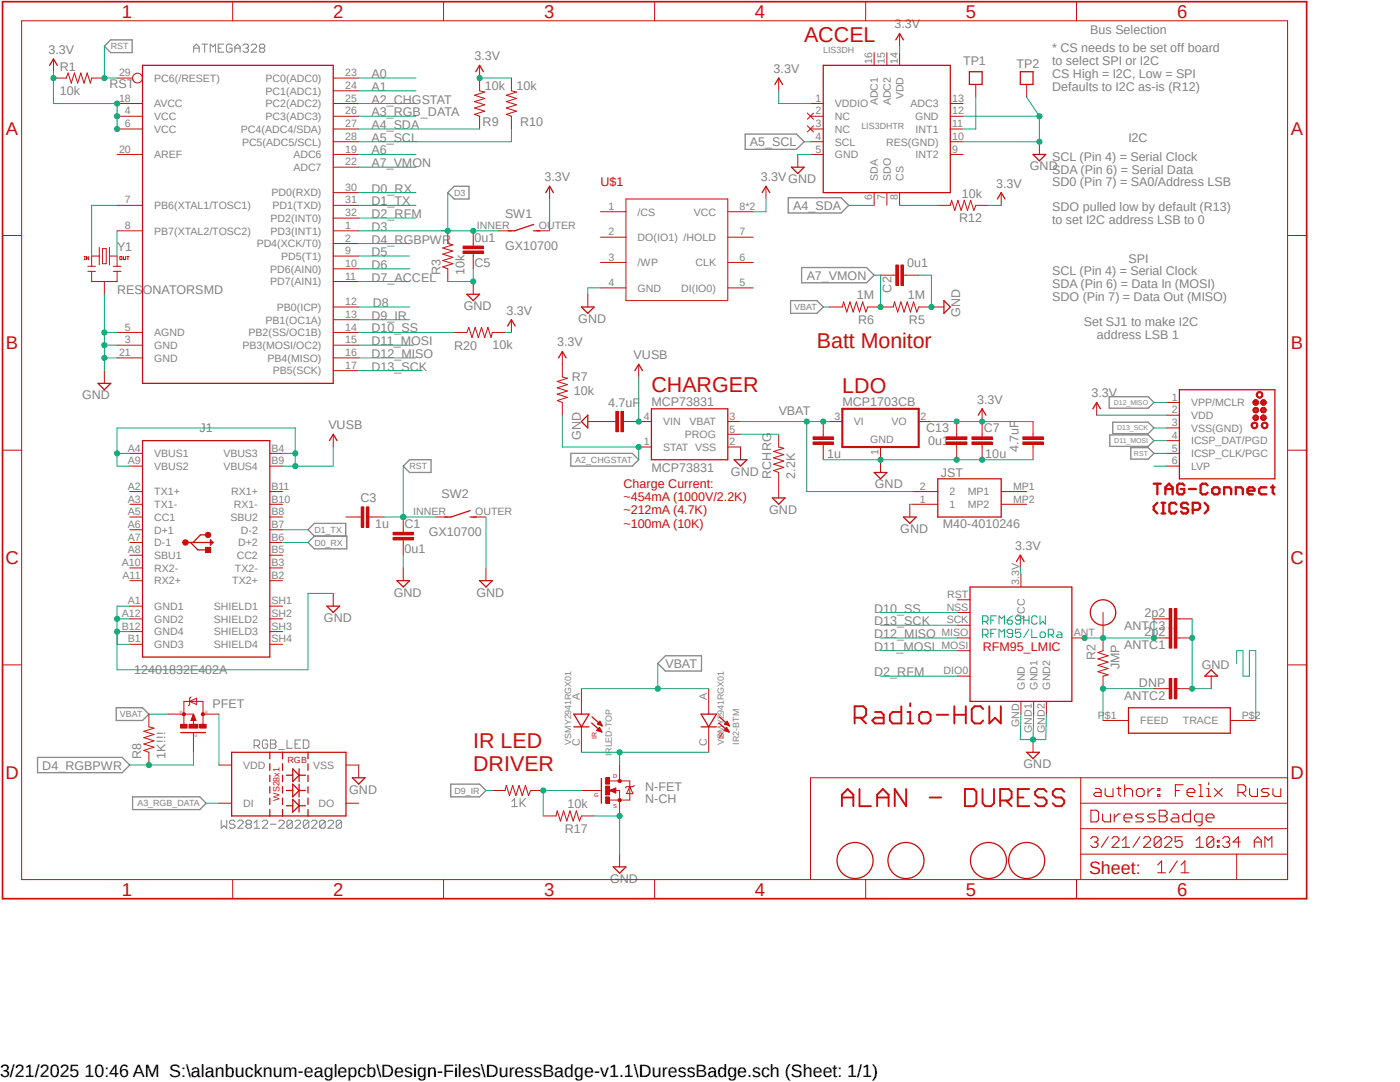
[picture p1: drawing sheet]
<svg xmlns="http://www.w3.org/2000/svg" width="279mm" height="216mm" viewBox="0 0 279 216" stroke-linecap="round" stroke-linejoin="round" font-family="sans-serif">
<defs><g id="words">
<g font-size="4.3" fill="#c90d0c">
<text x="160.5" y="8.5">ACCEL</text>
<text x="163" y="69.4">Batt Monitor</text>
<text x="130" y="78.3">CHARGER</text>
<text x="168.1" y="78.4">LDO</text>
<text x="94.4" y="149.4">IR LED</text>
<text x="94.4" y="153.9">DRIVER</text>
</g>
<g font-size="3.7" fill="#c90d0c">
<text x="24.3" y="3.6">1</text>
<text x="66.5" y="3.6">2</text>
<text x="108.6" y="3.6">3</text>
<text x="150.7" y="3.6">4</text>
<text x="192.8" y="3.6">5</text>
<text x="234.9" y="3.6">6</text>
<text x="1.2" y="26.9">A</text>
<text x="257.6" y="26.9">A</text>
<text x="1.2" y="69.7">B</text>
<text x="257.6" y="69.7">B</text>
<text x="1.1" y="112.6">C</text>
<text x="257.6" y="112.6">C</text>
<text x="1.1" y="155.4">D</text>
<text x="257.6" y="155.4">D</text>
<text x="24.3" y="178.7">1</text>
<text x="66.5" y="178.7">2</text>
<text x="108.6" y="178.7">3</text>
<text x="150.7" y="178.7">4</text>
<text x="192.8" y="178.7">5</text>
<text x="234.9" y="178.7">6</text>
</g>
<text font-size="3.6" fill="#c90d0c" x="217.3" y="174.4">Sheet:</text>
<text font-size="3.6" x="0" y="214.9">3/21/2025 10:46 AM S:\alanbucknum-eaglepcb\Design-Files\DuressBadge-v1.1\DuressBadge.sch (Sheet: 1/1)</text>
<g font-size="2.5" fill="#808080">
<text x="178.5" y="5.7">3.3V</text>
<text x="9.7" y="10.8">3.3V</text>
<text x="210" y="10.4">* CS needs to be set off board</text>
<text x="217.6" y="6.7">Bus Selection</text>
<text x="11.9" y="14.1">R1</text>
<text x="21.8" y="17.6">RST</text>
<text x="74.1" y="15.6">A0</text>
<text x="94.7" y="12">3.3V</text>
<text x="96.7" y="17.9">10k</text>
<text x="103.1" y="17.9">10k</text>
<text x="154.4" y="14.6">3.3V</text>
<text x="192.2" y="13">TP1</text>
<text x="202.9" y="13.5">TP2</text>
<text x="210" y="13">to select SPI or I2C</text>
<text x="210" y="15.6">CS High = I2C, Low = SPI</text>
<text x="11.9" y="18.9">10k</text>
<text x="74.1" y="20.7">A2_CHGSTAT</text>
<text x="74.1" y="23.2">A3_RGB_DATA</text>
<text x="74.1" y="18.1">A1</text>
<text x="210" y="18.1">Defaults to I2C as-is (R12)</text>
<text x="74.1" y="25.7">A4_SDA</text>
<text x="74.1" y="28.3">A5_SCL</text>
<text x="96.3" y="25.2">R9</text>
<text x="103.8" y="25.2">R10</text>
<text x="149.7" y="29.2">A5_SCL</text>
<text x="225.2" y="28.3">I2C</text>
<text x="74.1" y="30.8">A6</text>
<text x="74.1" y="33.4">A7_VMON</text>
<text x="205.5" y="34">GND</text>
<text x="210" y="32.1">SCL (Pin 4) = Serial Clock</text>
<text x="210" y="34.6">SDA (Pin 6) = Serial Data</text>
<text x="74.1" y="41">D1_TX</text>
<text x="74.1" y="38.4">D0_RX</text>
<text x="108.7" y="36.2">3.3V</text>
<text x="151.9" y="36.2">3.3VGND</text>
<text x="158.3" y="41.9">A4_SDA</text>
<text x="191.9" y="39.5">10k</text>
<text x="198.8" y="37.4">3.3V</text>
<text x="210" y="37.2">SD0 (Pin 7) = SA0/Address LSB</text>
<text x="74.1" y="46.1">D3</text>
<text x="74.1" y="43.5">D2_RFM</text>
<text x="100.8" y="43.5">SW1</text>
<text x="191.4" y="44.2">R12</text>
<text x="210" y="42.1">SDO pulled low by default (R13)</text>
<text x="210" y="44.8">to set I2C address LSB to 0</text>
<text x="23.4" y="50.1">Y1</text>
<text x="74.1" y="53.6">D6</text>
<text x="74.1" y="48.6">D4_RGBPWR</text>
<text x="74.1" y="51.1">D5</text>
<text x="94.7" y="48.2">0u1</text>
<text x="94.7" y="53.3">C5</text>
<text x="100.8" y="49.9">GX10700</text>
<text x="181.1" y="53.3">0u1</text>
<text x="225.2" y="52.4">SPI</text>
<text x="23.4" y="58.7">RESONATORSMD</text>
<text x="74.1" y="56.2">D7_ACCEL</text>
<text x="87.9" y="54.9" transform="rotate(-90 87.9 54.9)">R3</text>
<text x="92.7" y="54.9" transform="rotate(-90 92.7 54.9)">10k</text>
<text x="161" y="55.8">A7_VMON</text>
<text x="171" y="59.7">1M</text>
<text x="177.9" y="58.4" transform="rotate(-90 177.9 58.4)">C2</text>
<text x="181.1" y="59.7">1M</text>
<text x="210" y="54.9">SCL (Pin 4) = Serial Clock</text>
<text x="210" y="57.4">SDA (Pin 6) = Data In (MOSI)</text>
<text x="210" y="60">SDO (Pin 7) = Data Out (MISO)</text>
<text x="74.1" y="63.8">D9_IR</text>
<text x="74.4" y="61.3">D8</text>
<text x="92.5" y="61.9">GND</text>
<text x="101.1" y="62.8">3.3V</text>
<text x="115.4" y="64.4">GND</text>
<text x="171.2" y="64.6">R6</text>
<text x="181.4" y="64.6">R5</text>
<text x="191.6" y="63.2" transform="rotate(-90 191.6 63.2)">GND</text>
<text x="216.3" y="65.1">Set SJ1 to make I2C</text>
<text x="74.1" y="66.3">D10_SS</text>
<text x="74.1" y="68.9">D11_MOSI</text>
<text x="74.1" y="71.4">D12_MISO</text>
<text x="90.6" y="69.9">R20</text>
<text x="98.3" y="69.6">10k</text>
<text x="111.2" y="69.1">3.3V</text>
<text x="126.5" y="71.7">VUSB</text>
<text x="218.9" y="67.6">address LSB 1</text>
<text x="74.1" y="74">D13_SCK</text>
<text x="114.1" y="76">R7</text>
<text x="16.4" y="79.7">GND</text>
<text x="114.5" y="78.8">10k</text>
<text x="121.4" y="81.2">4.7uF</text>
<text x="130" y="81.1">MCP73831</text>
<text x="155.4" y="82.8">VBAT</text>
<text x="168.1" y="80.9">MCP1703CB</text>
<text x="195" y="80.6">3.3V</text>
<text x="217.8" y="79.3">3.3V</text>
<text x="39.8" y="86.3">J1</text>
<text x="65.5" y="85.6">VUSB</text>
<text x="115.9" y="87.8" transform="rotate(-90 115.9 87.8)">GND</text>
<text x="184.8" y="86.3">C13</text>
<text x="185.3" y="88.8">0u1</text>
<text x="196.3" y="86.3">C7</text>
<text x="130" y="94.3">MCP73831</text>
<text x="145.9" y="94.9">GND</text>
<text x="153.9" y="95.5" transform="rotate(-90 153.9 95.5)">RCHRG</text>
<text x="158.7" y="95.5" transform="rotate(-90 158.7 95.5)">2.2K</text>
<text x="165.1" y="91.4">1u</text>
<text x="187.8" y="95.2">JST</text>
<text x="196.6" y="91.4">10u</text>
<text x="203.2" y="90.2" transform="rotate(-90 203.2 90.2)">4.7uF</text>
<text x="71.9" y="100.2">C3</text>
<text x="88.1" y="99.4">SW2</text>
<text x="174.6" y="97.5">GND</text>
<text x="74.9" y="105.3">1u</text>
<text x="80.7" y="105.3">C1</text>
<text x="85.6" y="107">GX10700</text>
<text x="153.5" y="102.5">GND</text>
<text x="179.7" y="106.3">GND</text>
<text x="188.1" y="105.3">M40-4010246</text>
<text x="80.7" y="110.4">0u1</text>
<text x="202.6" y="109.8">3.3V</text>
<text x="78.6" y="119">GND</text>
<text x="95.1" y="119">GND</text>
<text x="64.6" y="124.1">GND</text>
<text x="174.5" y="122.2">D10_SS</text>
<text x="174.5" y="124.8">D13_SCK</text>
<text x="224.4" y="125.6">ANTC3</text>
<text x="228.4" y="123.1">2p2</text>
<text x="174.5" y="129.8">D11_MOSI</text>
<text x="174.5" y="127.3">D12_MISO</text>
<text x="218.7" y="131.8" transform="rotate(-90 218.7 131.8)">R2</text>
<text x="224.4" y="129.5">ANTC1</text>
<text x="228.4" y="126.9">2p2</text>
<text x="26.8" y="134.5">12401832E402A</text>
<text x="132.8" y="133.3">VBAT</text>
<text x="174.5" y="134.9">D2_RFM</text>
<text x="223.4" y="133.6" transform="rotate(-90 223.4 133.6)">JMP</text>
<text x="227.3" y="137.1">DNP</text>
<text x="239.8" y="133.5">GND</text>
<text x="42.4" y="141.2">PFET</text>
<text x="224.4" y="139.6">ANTC2</text>
<text x="8.4" y="153.5">D4_RGBPWR</text>
<text x="28.2" y="151.4" transform="rotate(-90 28.2 151.4)">R8</text>
<text x="33" y="151.4" transform="rotate(-90 33 151.4)">1K!!!</text>
<text x="204.3" y="153.3">GND</text>
<text x="69.7" y="158.4">GND</text>
<text x="113.2" y="161.3">10k</text>
<text x="128.7" y="160.3">N-CH</text>
<text x="128.7" y="157.7">N-FET</text>
<text x="112.7" y="166.1">R17</text>
<text x="121.8" y="176.2">GND</text>
</g>
<g font-size="2.5" fill="#c90d0c">
<text x="119.8" y="37.2">U$1</text>
<text x="124.4" y="97.3">Charge Current:</text>
<text x="124.4" y="100">~454mA (1000V/2.2K)</text>
<text x="124.4" y="102.7">~212mA (4.7K)</text>
<text x="124.4" y="105.3">~100mA (10K)</text>
<text x="196.1" y="129.8">RFM95_LMIC</text>
</g>
<g font-size="2.1" fill="#808080">
<text x="23.7" y="15.2">29</text>
<text x="30.8" y="16.3">PC6(/RESET)</text>
<text x="53" y="16.3">PC0(ADC0)</text>
<text x="68.9" y="17.8">24</text>
<text x="68.9" y="15.2">23</text>
<text x="174.1" y="12.7" transform="rotate(-90 174.1 12.7)">16</text>
<text x="176.6" y="12.7" transform="rotate(-90 176.6 12.7)">15</text>
<text x="179.2" y="12.7" transform="rotate(-90 179.2 12.7)">14</text>
<text x="23.7" y="20.3">18</text>
<text x="24.9" y="22.8">4</text>
<text x="30.8" y="24">VCC</text>
<text x="30.8" y="21.4">AVCC</text>
<text x="53" y="24">PC3(ADC3)</text>
<text x="53" y="21.4">PC2(ADC2)</text>
<text x="53" y="18.9">PC1(ADC1)</text>
<text x="68.9" y="22.8">26</text>
<text x="68.9" y="20.3">25</text>
<text x="162.7" y="20.3">1</text>
<text x="162.7" y="22.8">2</text>
<text x="166.6" y="21.4">VDDIO</text>
<text x="166.6" y="24">NC</text>
<text x="175.2" y="21" transform="rotate(-90 175.2 21)">ADC1</text>
<text x="177.8" y="21" transform="rotate(-90 177.8 21)">ADC2</text>
<text x="180.3" y="19.8" transform="rotate(-90 180.3 19.8)">VDD</text>
<text x="181.7" y="21.4">ADC3</text>
<text x="182.6" y="24">GND</text>
<text x="190" y="22.8">12</text>
<text x="190" y="20.3">13</text>
<text x="24.9" y="25.4">6</text>
<text x="30.8" y="26.5">VCC</text>
<text x="48.1" y="26.5">PC4(ADC4/SDA)</text>
<text x="48.3" y="29">PC5(ADC5/SCL)</text>
<text x="68.9" y="27.9">28</text>
<text x="68.9" y="25.4">27</text>
<text x="162.7" y="25.4">3</text>
<text x="162.7" y="27.9">4</text>
<text x="166.6" y="26.5">NC</text>
<text x="166.6" y="29">SCL</text>
<text x="176.9" y="29">RES(GND)</text>
<text x="182.7" y="26.5">INT1</text>
<text x="190" y="27.9">10</text>
<text x="190" y="25.4">11</text>
<text x="23.7" y="30.4">20</text>
<text x="30.8" y="31.6">AREF</text>
<text x="58.5" y="34.1">ADC7</text>
<text x="58.5" y="31.6">ADC6</text>
<text x="68.9" y="33">22</text>
<text x="68.9" y="30.4">19</text>
<text x="162.7" y="30.4">5</text>
<text x="166.6" y="31.6">GND</text>
<text x="182.7" y="31.6">INT2</text>
<text x="190" y="30.4">9</text>
<text x="24.9" y="40.6">7</text>
<text x="30.8" y="41.7">PB6(XTAL1/TOSC1)</text>
<text x="54.2" y="39.2">PD0(RXD)</text>
<text x="54.4" y="41.7">PD1(TXD)</text>
<text x="68.9" y="40.6">31</text>
<text x="68.9" y="38.1">30</text>
<text x="121.4" y="41.9">1</text>
<text x="147.6" y="41.9">8*2</text>
<text x="174.1" y="40" transform="rotate(-90 174.1 40)">6</text>
<text x="175.2" y="36.1" transform="rotate(-90 175.2 36.1)">SDA</text>
<text x="176.6" y="40" transform="rotate(-90 176.6 40)">7</text>
<text x="177.8" y="36.1" transform="rotate(-90 177.8 36.1)">SDO</text>
<text x="179.2" y="40" transform="rotate(-90 179.2 40)">8</text>
<text x="180.3" y="36.1" transform="rotate(-90 180.3 36.1)">CS</text>
<text x="24.9" y="45.7">8</text>
<text x="30.8" y="46.8">PB7(XTAL2/TOSC2)</text>
<text x="54" y="46.8">PD3(INT1)</text>
<text x="54" y="44.3">PD2(INT0)</text>
<text x="68.9" y="45.7">1</text>
<text x="68.9" y="43.1">32</text>
<text x="95.2" y="45.7">INNER</text>
<text x="107.5" y="45.7">OUTER</text>
<text x="121.4" y="46.9">2</text>
<text x="127.3" y="43">/CS</text>
<text x="138.5" y="43">VCC</text>
<text x="147.6" y="46.9">7</text>
<text x="51.2" y="49.4">PD4(XCK/T0)</text>
<text x="56.1" y="51.9">PD5(T1)</text>
<text x="68.9" y="53.3">10</text>
<text x="68.9" y="50.8">9</text>
<text x="68.9" y="48.2">2</text>
<text x="121.4" y="52">3</text>
<text x="127.3" y="48.1">DO(IO1) /HOLD</text>
<text x="127.3" y="53.1">/WP</text>
<text x="138.8" y="53.2">CLK</text>
<text x="147.6" y="52">6</text>
<text x="53.9" y="56.9">PD7(AIN1)</text>
<text x="53.9" y="54.4">PD6(AIN0)</text>
<text x="68.9" y="55.8">11</text>
<text x="121.4" y="57.1">4</text>
<text x="127.3" y="58.2">GND</text>
<text x="135.9" y="58.2">DI(IO0)</text>
<text x="147.6" y="57.1">5</text>
<text x="24.9" y="66">5</text>
<text x="53" y="64.6">PB1(OC1A)</text>
<text x="55.2" y="62">PB0(ICP)</text>
<text x="68.9" y="66">14</text>
<text x="68.9" y="63.5">13</text>
<text x="68.9" y="60.9">12</text>
<text x="23.7" y="71.1">21</text>
<text x="24.9" y="68.5">3</text>
<text x="30.8" y="69.6">GND</text>
<text x="30.8" y="67.1">AGND</text>
<text x="48.4" y="69.6">PB3(MOSI/OC2)</text>
<text x="49.6" y="67.1">PB2(SS/OC1B)</text>
<text x="68.9" y="71.1">16</text>
<text x="68.9" y="68.5">15</text>
<text x="30.8" y="72.2">GND</text>
<text x="53.4" y="72.2">PB4(MISO)</text>
<text x="54.4" y="74.7">PB5(SCK)</text>
<text x="68.9" y="73.6">17</text>
<text x="128.5" y="83.8">4</text>
<text x="145.6" y="83.8">3</text>
<text x="166.5" y="83.8">3</text>
<text x="183.7" y="83.8">2</text>
<text x="233.8" y="80">1</text>
<text x="233.8" y="82.5">2</text>
<text x="237.7" y="81.1">VPP/MCLR</text>
<text x="237.7" y="83.6">VDD</text>
<text x="128.5" y="88.9">1</text>
<text x="132.3" y="84.9">VIN</text>
<text x="132.3" y="90">STAT VSS</text>
<text x="136.7" y="87.4">PROG</text>
<text x="137.6" y="84.9">VBAT</text>
<text x="145.6" y="86.3">5</text>
<text x="145.6" y="88.9">2</text>
<text x="170.4" y="84.9">VI</text>
<text x="173.7" y="88.4">GND</text>
<text x="177.9" y="84.9">VO</text>
<text x="233.8" y="85">3</text>
<text x="233.8" y="87.6">4</text>
<text x="237.7" y="86.1">VSS(GND)</text>
<text x="237.7" y="88.7">ICSP_DAT/PGD</text>
<text x="25.5" y="90.1">A4</text>
<text x="25.5" y="92.7">A9</text>
<text x="30.8" y="91.2">VBUS1</text>
<text x="30.8" y="93.8">VBUS2</text>
<text x="44.6" y="91.2">VBUS3</text>
<text x="44.6" y="93.8">VBUS4</text>
<text x="54.2" y="90.1">B4</text>
<text x="54.2" y="92.7">B9</text>
<text x="175.3" y="90.7" transform="rotate(-90 175.3 90.7)">1</text>
<text x="233.8" y="90.1">5</text>
<text x="233.8" y="92.7">6</text>
<text x="237.7" y="91.2">ICSP_CLK/PGC</text>
<text x="237.7" y="93.8">LVP</text>
<text x="25.5" y="100.3">A3</text>
<text x="25.5" y="97.7">A2</text>
<text x="30.8" y="101.4">TX1-</text>
<text x="30.8" y="98.8">TX1+</text>
<text x="46.1" y="98.8">RX1+</text>
<text x="46.7" y="101.4">RX1-</text>
<text x="54.2" y="100.3">B10</text>
<text x="54.2" y="97.7">B11</text>
<text x="183.6" y="100.3">1</text>
<text x="183.6" y="97.7">2</text>
<text x="189.5" y="101.4">1</text>
<text x="189.5" y="98.8">2</text>
<text x="193.2" y="98.8">MP1</text>
<text x="193.2" y="101.4">MP2</text>
<text x="202.2" y="97.7">MP1</text>
<text x="202.2" y="100.3">MP2</text>
<text x="25.5" y="105.3">A6</text>
<text x="25.5" y="102.8">A5</text>
<text x="25.5" y="107.9">A7</text>
<text x="30.8" y="106.5">D+1</text>
<text x="30.8" y="103.9">CC1</text>
<text x="46" y="103.9">SBU2</text>
<text x="48" y="106.5">D-2</text>
<text x="54.2" y="107.9">B6</text>
<text x="54.2" y="102.8">B8</text>
<text x="54.2" y="105.3">B7</text>
<text x="82.5" y="102.8">INNER</text>
<text x="94.8" y="102.8">OUTER</text>
<text x="24.3" y="112.9">A10</text>
<text x="25.5" y="110.4">A8</text>
<text x="30.8" y="111.5">SBU1</text>
<text x="30.8" y="109">D-1</text>
<text x="47.2" y="111.5">CC2</text>
<text x="47.5" y="109">D+2</text>
<text x="54.2" y="112.9">B3</text>
<text x="54.2" y="110.4">B5</text>
<text x="24.5" y="115.5">A11</text>
<text x="30.8" y="114.1">RX2-</text>
<text x="30.8" y="116.6">RX2+</text>
<text x="46.4" y="116.6">TX2+</text>
<text x="46.9" y="114.1">TX2-</text>
<text x="54.2" y="115.5">B2</text>
<text x="189" y="119.3">RST</text>
<text x="203.4" y="116.8" transform="rotate(-90 203.4 116.8)">3.3V</text>
<text x="24.3" y="125.6">B12</text>
<text x="24.3" y="123.1">A12</text>
<text x="25.5" y="120.6">A1</text>
<text x="30.8" y="124.2">GND2</text>
<text x="30.8" y="121.7">GND1</text>
<text x="42.7" y="121.7">SHIELD1</text>
<text x="42.7" y="124.2">SHIELD2</text>
<text x="54.2" y="120.6">SH1</text>
<text x="54.2" y="123.1">SH2</text>
<text x="54.2" y="125.6">SH3</text>
<text x="188.9" y="121.8">NSS</text>
<text x="188.9" y="124.4">SCK</text>
<text x="204.5" y="123.9" transform="rotate(-90 204.5 123.9)">VCC</text>
<text x="25.5" y="128.2">B1</text>
<text x="30.8" y="126.8">GND4</text>
<text x="30.8" y="129.3">GND3</text>
<text x="42.7" y="126.8">SHIELD3</text>
<text x="42.7" y="129.3">SHIELD4</text>
<text x="54.2" y="128.2">SH4</text>
<text x="187.9" y="126.9">MISO</text>
<text x="187.9" y="129.5">MOSI</text>
<text x="214.3" y="126.9">ANT</text>
<text x="188.3" y="134.5">DIO0</text>
<text x="204.5" y="137.6" transform="rotate(-90 204.5 137.6)">GND</text>
<text x="207.1" y="137.6" transform="rotate(-90 207.1 137.6)">GND1</text>
<text x="209.6" y="137.6" transform="rotate(-90 209.6 137.6)">GND2</text>
<text x="115.7" y="139.6" transform="rotate(-90 115.7 139.6)">A</text>
<text x="141.1" y="139.6" transform="rotate(-90 141.1 139.6)">A</text>
<text x="219.1" y="143.4">P$1</text>
<text x="247.9" y="143.4">P$2</text>
<text x="115.7" y="148.9" transform="rotate(-90 115.7 148.9)">C</text>
<text x="141.1" y="148.9" transform="rotate(-90 141.1 148.9)">C</text>
<text x="203.4" y="145" transform="rotate(-90 203.4 145)">GND</text>
<text x="206" y="146.2" transform="rotate(-90 206 146.2)">GND1</text>
<text x="208.5" y="146.2" transform="rotate(-90 208.5 146.2)">GND2</text>
<text x="227.5" y="144.5">FEED</text>
<text x="236.1" y="144.5">TRACE</text>
<text x="48.6" y="153.4">VDD</text>
<text x="62.5" y="153.4">VSS</text>
<text x="48.6" y="161">DI</text>
<text x="63.5" y="161">DO</text>
</g>
<g font-size="1.8" fill="#808080">
<text x="22.1" y="9.9">RST</text>
<text x="164.3" y="10.5">LIS3DH</text>
<text x="171.9" y="25.7">LIS3DHTR</text>
<text x="90.6" y="39.1">D3</text>
<text x="158.5" y="61.9">VBAT</text>
<text x="81.7" y="93.6">RST</text>
<text x="114.8" y="92.4">A2_CHGSTAT</text>
<text x="62.7" y="106.3">D1_TX</text>
<text x="62.7" y="108.9">D0_RX</text>
<text x="23.9" y="143.1">VBAT</text>
<text x="114" y="148.6" transform="rotate(-90 114 148.6)">VSMY2941RGX01</text>
<text x="144.5" y="148.6" transform="rotate(-90 144.5 148.6)">VSMY2941RGX01</text>
<text x="147.5" y="148.6" transform="rotate(-90 147.5 148.6)">IR2-BTM</text>
<text x="122.1" y="150.9" transform="rotate(-90 122.1 150.9)">IRLED-TOP</text>
<text x="27.4" y="160.9">A3_RGB_DATA</text>
<text x="90.7" y="158.4">D9_IR</text>
</g>
<g font-size="1.8" fill="#c90d0c">
<text x="57.4" y="152.2">RGB</text>
<text x="55.8" y="159.9" transform="rotate(-90 55.8 159.9)">WS28x1</text>
</g>
<g font-size="1.4" fill="#808080">
<text x="222.3" y="80.8">D12_MISO</text>
<text x="222.4" y="88.4">D11_MOSI</text>
<text x="223" y="85.9">D13_SCK</text>
<text x="226.3" y="91">RST</text>
</g>
<g font-size="1.4" fill="#c90d0c">
<text x="119.1" y="147.4" transform="rotate(-90 119.1 147.4)">IR</text>
<text x="144.5" y="147.4" transform="rotate(-90 144.5 147.4)">IR</text>
</g>
<g font-size="1.1" fill="#c90d0c">
<text x="122.4" y="155.2">D</text>
<text x="118.6" y="159">G</text>
<text x="122.4" y="161.3">S</text>
</g>
<g font-size=".7" fill="#c90d0c">
<text x="36.3" y="142.2" transform="rotate(-90 36.3 142.2)">S</text>
<text x="41.4" y="142.2" transform="rotate(-90 41.4 142.2)">D</text>
<text x="39.4" y="147.1" transform="rotate(-90 39.4 147.1)">G</text>
</g>
</g></defs>
<path d="M0 0l261.2 179.9M261.2 0l-261.2 179.9" fill="none" stroke="#fff" stroke-width=".2"/>
<g fill="none" stroke="#808080" stroke-width=".2">
<path d="M38.7 10.4v-1l.5-.6 .6 .6v1M38.7 9.6h1.1M40.3 8.8h1.1M40.9 8.8v1.6M42 10.4v-1.6l.5 .6 .5-.6v1.6M43.6 9.6h.5M44.7 8.8h-1.1v1.6h1.1M46.3 9.1l-.3-.3h-.5l-.3 .3v1.1l.3 .2h.5l.3-.2v-.6h-.5M46.9 9.6h1M46.9 10.4v-1l.5-.6 .5 .6v1M48.5 9.1l.3-.3h.5l.3 .3v.3l-.3 .2M49 9.6h.3"/>
<path d="M49.3 9.6l.3 .3v.3l-.3 .2h-.5l-.3-.2M50.1 9.1l.3-.3h.5l.3 .3v.3l-1.1 1h1.1M52 9.6h.6M52 9.6l-.2-.2v-.3l.2-.3h.6l.2 .3v.3l-.2 .2M52 9.6l-.2 .3v.3l.2 .2h.6l.2-.2v-.3l-.2-.3M50.7 148.8h.8l.3-.3v-.5l-.3-.3h-.8v1.6M51.3 148.8l.5 .5M53.4 148l-.2-.3h-.6l-.2 .3v1l.2 .3h.6l.2-.3v-.5h-.5M54 147.7h.8l.3 .3v.2l-.3 .3 .3 .3v.2l-.3 .3h-.8zM54 148.5h.8M55.6 149.6h1.1M57.3 147.7v1.6h1"/>
<path d="M58.9 148.5h.5M60 147.7h-1.1v1.6h1.1M60.5 147.7h.8l.3 .3v1l-.3 .3h-.8zM102.2 159.9l.5-.6v1.7M103.8 159.3v1.7M104.9 159.3l-1.1 1.1M44.2 163.7v1.6l.5-.5 .6 .5v-1.6M46.9 163.9l-.3-.2h-.5l-.3 .2v.3l.3 .3h.5l.3 .3v.2l-.3 .3h-.5l-.3-.3M47.5 163.9l.2-.2h.6l.2 .2v.3l-1 1.1h1M49.4 164.5l-.3-.3v-.3l.3-.2h.5l.3 .2v.3l-.3 .3M49.4 164.5h.5M49.4 164.5l-.3 .3v.2l.3 .3h.5l.3-.3v-.2l-.3-.3"/>
<path d="M50.7 165.3h1.1M50.7 164.2l.6-.5v1.6M52.4 163.9l.2-.2h.6l.2 .2v.3l-1 1.1h1M54 164.5h1.1M55.6 163.9l.3-.2h.5l.3 .2v.3l-1.1 1.1h1.1M58.3 163.9l-.2-.2h-.6l-.2 .2v1.1M58.3 163.9v1.1l-.2 .3h-.6l-.2-.3M58.3 163.9l-1 1.1M58.9 163.9l.3-.2h.5l.3 .2v.3l-1.1 1.1h1.1M61.6 163.9l-.3-.2h-.5l-.3 .2v1.1M61.6 163.9v1.1l-.3 .3h-.5l-.3-.3M61.6 163.9l-1.1 1.1"/>
<path d="M62.2 163.9l.2-.2h.6l.2 .2v.3l-1 1.1h1M64.9 163.9l-.3-.2h-.5l-.3 .2v1.1M64.9 163.9v1.1l-.3 .3h-.5l-.3-.3M64.9 163.9l-1.1 1.1M65.4 163.9l.3-.2h.6l.2 .2v.3l-1.1 1.1h1.1M68.2 163.9l-.3-.2h-.5l-.3 .2v1.1M68.2 163.9v1.1l-.3 .3h-.5l-.3-.3M68.2 163.9l-1.1 1.1M102.2 161h1.1M104.1 160.1l.8 .9"/>
</g>
<g fill="none" stroke="#808080" stroke-width=".25">
<path d="M22.1 8h4.3v2.5h-4.3l-1.3-1.3zM90.6 37.2h3v2.5h-3l-1.2-1.3zM148.7 26.8h10.3l1.5 1.5-1.5 1.5h-10.3zM157.3 39.5h10.6l1.5 1.5-1.5 1.5h-10.6zM157.8 60h5.2l1.3 1.3-1.3 1.2h-5.2zM160 53.4h12.9l1.6 1.5-1.6 1.5h-12.9zM221.4 79.2h7.8l1.1 1.1-1.1 1.1h-7.8zM80.5 93l1.2-1.3h4.3v2.6h-4.3zM113.9 90.5h12.3l1.3 1.2-1.3 1.3h-12.3zM221.5 86.8h7.7l1.1 1.1-1.1 1.2h-7.7zM222.1 84.2h7.1l1.1 1.2-1.1 1.1h-7.1zM225.7 89.3h3.5l1.1 1.2-1.1 1.1h-3.5z"/>
<path d="M62.7 107l-1.2-1.3 1.2-1.3h6.3v2.6M62.7 107h6.5v2.5h-6.5l-1.2-1.3zM131.3 132.4l1.5-1.5h7.2v3h-7.2zM7.5 151.1h16.9l1.5 1.6-1.5 1.5h-16.9zM23.2 141.2h5.2l1.3 1.3-1.3 1.3h-5.2zM26.5 159h13.4l1.2 1.3-1.2 1.2h-13.4zM90 156.5h5.7l1.3 1.2-1.3 1.3h-5.7z"/>
</g>
<g fill="none" stroke="#c90d0c" stroke-width=".38">
<path d="M168 159.1h2.3M170.6 143.2h1.7l.5-.6v-1.1l-.5-.6h-1.7v3.5M171.5 157.4v3.5h2.3M171.7 143.2l1.1 1.2M174.6 142.1h1.2l.6 .5v1.8h-1.8l-.5-.6 .5-.6h1.8M175 159.1h2.3M179.9 140.9v3.5h-1.8l-.5-.6v-1.2l.5-.5h1.8M180.8 157.4v3.5l-2.2-3.5v3.5M181.1 142.1h.6v2.3M181.1 144.4h1.1M181.7 140.3v.6M184 142.1h1.1l.6 .5v1.2l-.6 .6h-1.1l-.6-.6v-1.2z"/>
<path d="M185.5 159.1h2.3M186.9 142.6h2.3M190.5 142.6h2.2M190.5 140.9v3.5M192.6 157.4h1.7l.6 .6v2.3l-.6 .6h-1.7zM192.7 140.9v3.5M196.1 157.4v2.9l.5 .6h1.2l.6-.6v-2.9M196.2 141.5l-.5-.6h-1.2l-.6 .6v2.3l.6 .6h1.2l.5-.6M197.4 140.9v3.5l1.2-1.2 1.1 1.2v-3.5M199.6 159.7h1.7l.6-.6v-1.1l-.6-.6h-1.7v3.5M200.7 159.7l1.2 1.2M203.1 159.1h1.2"/>
<path d="M205.4 157.4h-2.3v3.5h2.3M208.9 158l-.6-.6h-1.1l-.6 .6v.6l.6 .5h1.1l.6 .6v.6l-.6 .6h-1.1l-.6-.6M212.4 158l-.6-.6h-1.1l-.6 .6v.6l.6 .5h1.1l.6 .6v.6l-.6 .6h-1.1l-.6-.6M168 160.9v-2.3l1.2-1.2 1.1 1.2v2.3M175 160.9v-2.3l1.2-1.2 1.1 1.2v2.3"/>
</g>
<g fill="none" stroke="#c90d0c" stroke-width=".21">
<path d="M218.6 157.4h.8l.4 .3v1.2h-1.2l-.4-.4 .4-.4h1.2M220.6 157.4v1.1l.3 .4h1.2v-1.5M222.9 157.4h.8M223.3 157v1.5l.4 .4M224.5 157.7l.3-.3h.8l.4 .3v1.2M224.5 156.6v2.3M227.2 157.4h.8l.3 .3v.8l-.3 .4h-.8l-.4-.4v-.8zM229.1 157.4v1.5M230.3 157.4h-.4l-.8 .7M231.1 157.4h.4v.3h-.4zM231.1 158.5h.4v.4h-.4zM234.6 157.7h.8"/>
<path d="M236.1 156.6h-1.5v2.3M236.9 158.1h1.6v-.4l-.4-.3h-.8l-.4 .3v.8l.4 .4h.8M239.3 158.9h.7M239.3 156.6h.3v2.3M240.8 157.4h.4v1.5M240.8 158.9h.8M241.2 156.2v.4M242.4 157.4l1.5 1.5M243.9 157.4l-1.5 1.5M247.1 158.1h1.1l.4-.4v-.7l-.4-.4h-1.1v2.3M247.8 158.1l.8 .8M249.4 157.4v1.1l.4 .4h1.2v-1.5"/>
<path d="M253.3 157.4h-1.2l-.4 .3 .4 .4h.8l.4 .4-.4 .4h-1.2M254 157.4v1.1l.5 .4h1.1v-1.5M217.7 167.3l.4-.3h.6l.4 .3v.4l-.4 .3M217.7 161.7h1.2l.3 .4v1.5l-.3 .4h-1.2zM218.4 168h.3M218.7 168l.4 .4v.3l-.4 .4h-.6l-.4-.4M220 162.4v1.2l.4 .4h1.2v-1.6M221.2 167l-1.4 2.1M221.9 167.3l.3-.3h.8l.3 .3v.4l-1.4 1.4h1.4M222.4 162.4v1.6M223.6 162.4h-.4l-.8 .8M224 169.1h1.4"/>
<path d="M224 167.7l.7-.7v2.1M224.3 163.2h1.6v-.4l-.4-.4h-.8l-.4 .4v.8l.4 .4h.8M227.5 167l-1.4 2.1M228.2 162.4h-1.1l-.4 .4 .4 .4h.7l.4 .4-.4 .4h-1.1M228.2 167.3l.4-.3h.7l.3 .3v.4l-1.4 1.4h1.4M230.5 162.4h-1.1l-.4 .4 .4 .4h.8l.3 .4-.3 .4h-1.2M231.1 172.6l.7-.8v2.4M231.1 174.2h1.5M231.4 161.7h1.1l.4 .4v.3l-.4 .4 .4 .4v.4l-.4 .4h-1.1zM231.4 162.8h1.1M231.7 167.3l-.3-.3h-.7l-.4 .3v1.4M231.7 167.3v1.4l-.3 .4h-.7l-.4-.4"/>
<path d="M231.7 167.3l-1.4 1.4M232.4 167.3l.4-.3h.7l.3 .3v.4l-1.4 1.4h1.4M234.1 162.4h.8l.3 .4v1.2h-1.1l-.4-.4 .4-.4h1.1M234.9 171.8l-1.5 2.4M235.7 174.2h1.6M235.7 172.6l.8-.8v2.4M235.9 167h-1.4v1l.7-.3h.4l.3 .3v.7l-.3 .4h-.7l-.4-.4M237.6 161.7v2.3h-1.2l-.4-.4v-.8l.4-.4h1.2M238.7 169.1h1.5M238.7 167.7l.7-.7v2.1M239.9 164h-1.1l-.4-.4v-.8l.4-.4h1.1v2l-.4 .4h-.4M240.7 163.2h1.6v-.4l-.4-.4h-.8l-.4 .4v.8l.4 .4h.8"/>
<path d="M242.2 167.3l-.3-.3h-.7l-.4 .3v1.4M242.2 167.3v1.4l-.3 .4h-.7l-.4-.4M242.2 167.3l-1.4 1.4M243 167.7h.3v.3h-.3zM243 168.7h.3v.4h-.3zM244 167.3l.3-.3h.8l.3 .3v.4l-.3 .3M244.7 168h.4M245.1 168l.3 .4v.3l-.3 .4h-.8l-.3-.4M247.5 168h-1.4l1-1v2.1M250.3 168h1.4M250.3 169.1v-1.4l.7-.7 .7 .7v1.4M252.4 169.1v-2.1l.7 .7 .7-.7v2.1"/>
</g>
<g fill="none" stroke="#c90d0c" stroke-width=".47">
<path d="M230.3 96.5h1.3M231 96.5v2.1M232.6 98.6v-1.4l.7-.7 .7 .7v1.4M232.6 97.6h1.4M236.3 96.9l-.3-.4h-.7l-.4 .4v1.4l.4 .3h.7l.3-.3v-.7h-.7M237.3 97.6h1.4M241 96.9l-.3-.4h-.8l-.3 .4v1.4l.3 .3h.8l.3-.3M241.9 97.6l.4-.4h.7l.4 .4v.7l-.4 .3h-.7l-.4-.3zM244.3 98.6v-1.4h1.1l.3 .4v1M246.6 98.6v-1.4h1.1l.3 .4v1M249 97.9h1.4v-.3l-.4-.4h-.7l-.3 .4v.7l.3 .3h.7M252.7 97.2h-1l-.4 .4v.7l.4 .3h1"/>
<path d="M253.7 97.2h.6M254 96.9v1.4l.3 .3M231 100.3l-.7 .7v.7l.7 .7M231.8 102.4h.7M231.8 100.3h.7M232.2 100.3v2.1M234.8 100.7l-.4-.4h-.7l-.3 .4v1.4l.3 .3h.7l.4-.3M237.1 100.7l-.3-.4h-.7l-.4 .4v.3l.4 .4h.7l.3 .3v.4l-.3 .3h-.7l-.4-.3M238 101.7h1.1l.4-.3v-.7l-.4-.4h-1.1v2.1M240.4 100.3l.7 .7v.7l-.7 .7"/>
</g>
<g fill="none" stroke="#c90d0c" stroke-width=".2">
<path d="M4.3 4.1h252.7v171.4h-252.7zM10.7 11.8v2.5M10.7 15.6h2.5l.4-1 .6 2 .7-2 .6 2 .6-2 .7 2 .6-2 .6 2 .3-1h2.5M23.4 15.6h3.1M46.4 .3v3.8M66.5 18.1h5.1M66.5 15.6h5.1M88.5 .3v3.8M130.6 .3v3.8M155.4 15.6v2.5M172.8 .3v3.8M174.5 10.5v2.5"/>
<path d="M177 10.5v2.5M179.5 6.7v2.5M179.5 10.5v2.5M214.8 .3v3.8M23.4 23.2h5M23.4 25.7h5M23.4 30.8h5M23.4 20.7h5M66.5 23.2h5.1M66.5 25.7h5.1M66.5 30.8h5.1M66.5 20.7h5.1"/>
<path d="M66.5 38.4h5.1M66.5 33.4h5.1M66.5 28.3h5.1M159.2 30.8v2.6M161.1 22.6l1.2 1.2M161.1 25.1l1.2 1.2M161.8 23.2h2.5M161.8 25.7h2.5M161.8 30.8h2.5M161.8 20.7h2.5M161.8 28.3h2.5M162.3 22.6l-1.2 1.2"/>
<path d="M162.3 25.1l-1.2 1.2M174.5 38.4v2.6M177 38.4v2.6M179.5 38.4v2.6M189.7 23.2h2.5M189.7 25.7h2.5M189.7 30.8h2.5M189.7 20.7h2.5M189.7 28.3h2.5M199.8 38.4v2.6M207.4 28.3v2.5M.5 47h3.8"/>
<path d="M16.8 51.8h.2M16.8 51.2h.2M16.9 51.2v.6M17.5 53.1h1.5M17.5 54.1h1.5M17.7 51.2v.6l-.4-.6v.6M18.3 54.1v2.1h5.1v-2.1M19.8 51.1h-1.5v2M19.8 49.4v3.5M20.4 49.6h.8v3h-.8zM20.8 56.2v2.5M21.8 51.1h1.6v2"/>
<path d="M21.8 49.4v3.5M22.6 53.1h1.5M22.6 54.1h1.5M23.4 46.1h5M23.4 41h5M23.9 51.3h.4v.5l-.4-.1zM24.6 51.2l.1 .6 .4-.1v-.5M25.3 51.2h.4M25.5 51.2v.6M66.5 46.1h5.1M66.5 41h5.1M66.5 56.2h5.1"/>
<path d="M66.5 53.6h5.1M66.5 51.1h5.1M66.5 48.6h5.1M66.5 43.5h5.1M178.3 54.9h.5M180.3 54.9h.5M187.2 41h2.5l.2-1 .6 2 .7-2 .6 2 .6-2 .7 2 .6-2 .7 2 .3-1h2.6M257 47h3.8M20.8 74v2.5M23.4 68.9h5M23.4 71.4h5M23.4 66.3h5"/>
<path d="M66.5 74h5.1M66.5 68.9h5.1M66.5 71.4h5.1M66.5 66.3h5.1M66.5 63.8h5.1M66.5 61.3h5.1M165.6 61.3h2.5l.3-1.1 .6 2.1 .6-2.1 .7 2.1 .6-2.1 .6 2.1 .7-2.1 .6 2.1 .4-1h5.1l.2-1.1 .7 2.1 .6-2.1 .6 2.1 .7-2.1 .6 2.1 .6-2.1 .7 2.1 .3-1h5.1M.5 89.8h3.8M218.9 80.3v2.5M257 89.8h3.8M.5 132.7h3.8M257 132.7h3.8"/>
<path d="M215.7 155.2v20.3M257 155.2h-95.2v20.3M46.4 175.5v3.8M88.5 175.5v3.8M130.6 175.5v3.8M172.8 175.5v3.8M214.8 175.5v3.8M215.7 170.4h41.3M215.7 165.4h41.3M215.7 160.3h41.3M246.8 170.4v5.1"/>
<circle cx="27.4" cy="15.6" r=".98"/>
</g>
<path d="M.5 .3h260.3v179h-260.3z" fill="none" stroke="#c90d0c" stroke-width=".34"/>
<path d="M9.9 13l.8-1.2 .7 1.2M28.4 13h38.1v63.5h-38.1zM154.6 16.8l.8-1.2 .8 1.2M164.3 13h25.4v25.4h-25.4zM178.8 8l.7-1.3 .8 1.3M157.9 33.4h2.6l-1.3 1.2zM199.1 39.7l.7-1.3 .8 1.3M206.2 30.8h2.5l-1.3 1.3zM188.4 60l1.3 1.3-1.3 1.2zM19.6 76.5h2.5l-1.3 1.3zM218.1 81.6l.8-1.3 .7 1.3" fill="none" stroke="#c90d0c" stroke-width=".25"/>
<path d="M179.8 52.9h.5v4h-.5z" fill-rule="evenodd" fill="#c90d0c"/>
<path d="M179.8 52.9h.5v4h-.5z" fill="none" stroke="#c90d0c" stroke-width=".2"/>
<path d="M178.8 52.9h.5v4h-.5z" fill-rule="evenodd" fill="#c90d0c"/>
<path d="M175.7 54.9h2.6M178.8 52.9h.5v4h-.5zM180.8 54.9h2.5M165.6 84.1h2.5M175.7 89.2v2.5M183.3 84.1h2.6M190.9 86.7v.5M190.9 88.7v.5" fill="none" stroke="#c90d0c" stroke-width=".2"/>
<path d="M168.1 81.6h15.2v7.6h-15.2z" fill="none" stroke="#c90d0c" stroke-width=".42"/>
<path d="M188.9 88.2h4.1v.5h-4.1z" fill-rule="evenodd" fill="#c90d0c"/>
<path d="M188.9 88.2h4.1v.5h-4.1z" fill="none" stroke="#c90d0c" stroke-width=".2"/>
<path d="M188.9 87.2h4.1v.5h-4.1z" fill-rule="evenodd" fill="#c90d0c"/>
<path d="M164.3 86.7v.5M164.3 88.7v.5M188.9 87.2h4.1v.5h-4.1zM190.9 84.1v2.6M190.9 89.2v2.5" fill="none" stroke="#c90d0c" stroke-width=".2"/>
<path d="M162.3 88.2h4v.5h-4z" fill-rule="evenodd" fill="#c90d0c"/>
<path d="M162.3 88.2h4v.5h-4z" fill="none" stroke="#c90d0c" stroke-width=".2"/>
<path d="M162.3 87.2h4v.5h-4z" fill-rule="evenodd" fill="#c90d0c"/>
<path d="M162.3 87.2h4v.5h-4zM164.3 84.1v2.6M164.3 89.2v2.5M175.7 91.7v2.6M71.6 103.2h.5M73.6 103.2h.5" fill="none" stroke="#c90d0c" stroke-width=".2"/>
<path d="M174.5 94.3h2.5l-1.3 1.2z" fill="none" stroke="#c90d0c" stroke-width=".25"/>
<path d="M73.1 101.1h.5v4.1h-.5z" fill-rule="evenodd" fill="#c90d0c"/>
<path d="M73.1 101.1h.5v4.1h-.5z" fill="none" stroke="#c90d0c" stroke-width=".2"/>
<path d="M72.1 101.1h.5v4.1h-.5z" fill-rule="evenodd" fill="#c90d0c"/>
<path d="M196 86.7v.5M196 88.7v.5M69 103.2h2.6M72.1 101.1h.5v4.1h-.5zM74.1 103.2h2.6" fill="none" stroke="#c90d0c" stroke-width=".2"/>
<path d="M194 88.2h4v.5h-4z" fill-rule="evenodd" fill="#c90d0c"/>
<path d="M194 88.2h4v.5h-4z" fill="none" stroke="#c90d0c" stroke-width=".2"/>
<path d="M194 87.2h4v.5h-4z" fill-rule="evenodd" fill="#c90d0c"/>
<path d="M122.4 84.1h.5M124.4 84.1h.5M127.5 84.1h2.5M127.5 89.2h2.5M145.2 84.1h2.6M145.2 89.2h2.6v2.5M145.2 86.7h2.6M155.4 86.7v2.5l1 .3-2 .6 2 .6-2 .7 2 .6-2 .6 2 .7-2 .6 1 .4v5.1M194 87.2h4v.5h-4zM196 84.1v2.6M196 89.2v2.5" fill="none" stroke="#c90d0c" stroke-width=".2"/>
<path d="M130 81.6h15.2v10.1h-15.2zM146.5 91.7h2.6l-1.3 1.3zM154.1 99.4h2.6l-1.3 1.2z" fill="none" stroke="#c90d0c" stroke-width=".25"/>
<path d="M123.9 82.1h.5v4h-.5z" fill-rule="evenodd" fill="#c90d0c"/>
<path d="M123.9 82.1h.5v4h-.5z" fill="none" stroke="#c90d0c" stroke-width=".2"/>
<path d="M122.9 82.1h.5v4h-.5z" fill-rule="evenodd" fill="#c90d0c"/>
<g fill="none" stroke="#c90d0c" stroke-width=".2">
<path d="M95.7 13v5.1l1 .3-2 .6 2 .6-2 .7 2 .6-2 .6 2 .7-2 .6 1 .4v2.5M102.1 15.6v2.5l1 .3-2.1 .6 2.1 .6-2.1 .7 2.1 .6-2.1 .6 2.1 .7-2.1 .6 1.1 .4v2.5M112.2 72.7v2.5l1 .3-2 .6 2 .7-2 .6 2 .6-2 .7 2 .6-2 .6 1 .4v2.5M127.5 72.7v2.5M66.5 86.7v2.5M117.3 84.1h5.1M122.9 82.1h.5v4h-.5zM124.9 84.1h2.6M196 81.6v2.5M66.5 118.4v2.5M98.3 157.7h2.5l.2-1 .7 2 .6-2 .7 2 .6-2 .6 2 .7-2 .6 2 .4-1h2.5M118.6 157.7h1.2"/>
<path d="M121.6 159.6h2.1v.7M121.6 157.7l1.3-.5v1zM122.8 157.7h.9M123.7 155.2v.6h-2M125.7 155.8v3.8M125.7 157l.6 1.4h-1.2zM126.6 156.7l-.3 .3h-1.2l-.3 .2M123.7 170.4v2.6"/>
</g>
<path d="M95 14.3l.7-1.3 .8 1.3M126.7 74l.8-1.3 .7 1.3M65.7 87.9l.8-1.2 .8 1.2M117.3 82.8v2.6l-1.3-1.3zM195.2 82.8l.8-1.2 .8 1.2M65.2 120.9h2.6l-1.3 1.3zM120 155.3v5M122.4 173h2.5l-1.2 1.2z" fill="none" stroke="#c90d0c" stroke-width=".25"/>
<path d="M122.8 157.5l-.9 .2 .9 .3v-.3h-.3" fill="none" stroke="#c90d0c" stroke-width=".34"/>
<path d="M123.4 159.4l.3-.1 .2 .1v.5h-.5l-.1-.3z" fill-rule="evenodd" fill="#c90d0c"/>
<path d="M123.4 159.4l.3-.1 .2 .1v.5h-.5l-.1-.3z" fill="none" stroke="#c90d0c" stroke-width=".2"/>
<path d="M123.4 155.6l.3-.1 .2 .1v.5h-.5l-.1-.3z" fill-rule="evenodd" fill="#c90d0c"/>
<path d="M123.4 155.6l.3-.1 .2 .1v.5h-.5l-.1-.3z" fill="none" stroke="#c90d0c" stroke-width=".2"/>
<path d="M120.9 159h.7v1.3h-.7z" fill-rule="evenodd" fill="#c90d0c"/>
<path d="M120.9 159h.7v1.3h-.7z" fill="none" stroke="#c90d0c" stroke-width=".2"/>
<path d="M120.9 155.2h.7v1.3h-.7z" fill-rule="evenodd" fill="#c90d0c"/>
<path d="M120.9 155.2h.7v1.3h-.7z" fill="none" stroke="#c90d0c" stroke-width=".2"/>
<path d="M120.9 156.8h.7v1.8h-.7z" fill-rule="evenodd" fill="#c90d0c"/>
<path d="M182.1 98.1h5.1M199.8 98.1h5.1M181.6 100.6v2.6M182.1 100.6h5.1M199.8 100.6h5.1M116 157.7h2.6M120.9 156.8h.7v1.8h-.7zM123.7 152.7v2.5M123.7 157.7v1.9h2M123.7 155.8h2M108.4 162.8h2.6l.2-1 .6 2 .7-2 .6 2 .6-2 .7 2 .6-2 .7 2 .3-1h2.6M123.7 160.3v2.5" fill="none" stroke="#c90d0c" stroke-width=".2"/>
<path d="M235.4 77.8h19v17.7h-19zM187.2 95.5h12.6v7.7h-12.6zM180.3 103.2h2.5l-1.2 1.2z" fill="none" stroke="#c90d0c" stroke-width=".25"/>
<path d="M251 78.2a.68 .68 0 0 1 1 .3 .68 .68 0 0 1-.5 .9 .68 .68 0 0 1-.8-.6h.3a.44 .44 0 0 1 .6-.4 .44 .44 0 0 1 .1 .7 .44 .44 0 0 1-.7-.1v-.2h-.3z" fill-rule="evenodd" fill="#c90d0c"/>
<path d="M251 78.2a.68 .68 0 0 1 1 .3 .68 .68 0 0 1-.5 .9 .68 .68 0 0 1-.8-.6h.3a.44 .44 0 0 1 .6-.4 .44 .44 0 0 1 .1 .7 .44 .44 0 0 1-.7-.1v-.2h-.3z" fill="none" stroke="#c90d0c" stroke-width=".2"/>
<path d="M250 84.3a.68 .68 0 0 1 1 .3 .68 .68 0 0 1-.5 .9 .68 .68 0 0 1-.8-.6h.2a.44 .44 0 0 1 .6-.4 .44 .44 0 0 1 .2 .7 .44 .44 0 0 1-.7-.1l-.1-.2h-.2z" fill-rule="evenodd" fill="#c90d0c"/>
<path d="M250 84.3a.68 .68 0 0 1 1 .3 .68 .68 0 0 1-.5 .9 .68 .68 0 0 1-.8-.6h.2a.44 .44 0 0 1 .6-.4 .44 .44 0 0 1 .2 .7 .44 .44 0 0 1-.7-.1l-.1-.2h-.2z" fill="none" stroke="#c90d0c" stroke-width=".2"/>
<path d="M252.1 84.3a.68 .68 0 0 1 .9 .3 .68 .68 0 0 1-.5 .9 .68 .68 0 0 1-.8-.6h.3a.44 .44 0 0 1 .6-.4 .44 .44 0 0 1 .1 .7 .44 .44 0 0 1-.7-.1v-.2h-.3z" fill-rule="evenodd" fill="#c90d0c"/>
<g fill="none" stroke="#c90d0c" stroke-width=".2">
<path d="M112.2 70.1v2.6M232.8 80.3h2.6M232.8 82.8h2.6M232.8 85.4h2.6M232.8 87.9h2.6M232.8 90.5h2.6M232.8 93h2.6M252.1 84.3a.68 .68 0 0 1 .9 .3 .68 .68 0 0 1-.5 .9 .68 .68 0 0 1-.8-.6h.3a.44 .44 0 0 1 .6-.4 .44 .44 0 0 1 .1 .7 .44 .44 0 0 1-.7-.1v-.2h-.3zM37.8 140l1.4-.7v1.3zM38.1 139.1l-.3 .2v1.3l-.2 .2M141.4 137.4v5.1M36.1 142.5h2.5"/>
<path d="M36.7 144.5v-4.5h3.8v4.5M38.6 142.5l.5 1.3h-1zM38.6 143.6v.9M38.6 146.3v1.3M40.5 142.5h.6M43.7 152.7h2.5M69 152.7h2.6M141.4 145v5.1M43.7 160.3h2.5M69 160.3h2.6"/>
</g>
<g fill="none" stroke="#c90d0c" stroke-width=".25">
<path d="M111.5 71.4l.7-1.3 .8 1.3M250.3 79.9h.7M251.8 79.9h.7M250.1 80.3h1M250.1 81.8h1M250.1 83.4h1M250.1 83.6v-.4l.4-.4h.2l.4 .3v.5M250.1 82v-.3l.4-.4h.2l.4 .3v.4M250.1 80.5v-.3l.4-.4h.2l.4 .3v.4M250.1 82l.4 .3h.2l.4-.3M250.1 80.5l.4 .3h.2l.4-.3M250.1 80.5h1"/>
<path d="M250.1 80.1h1M250.1 82h1M250.1 81.7h1M250.1 83.6a.5 .5 0 0 0 .5 .3 .5 .5 0 0 0 .5-.3M250.1 83.6h1M250.1 83.2h1M250.3 80.7h.7M250.3 82.2h.7M250.3 81.4h.7M250.3 83.7h.7M250.3 83h.7M251.6 80.3h1"/>
<path d="M251.6 81.8h1M251.6 83.4h1M251.7 80.5l-.1-.3 .4-.4h.3l.3 .3v.4M251.7 82l-.1-.3 .4-.4 .3 .1 .3 .2v.4M251.7 83.6l-.1-.4 .4-.4h.3l.3 .3v.5M251.7 80.5l.3 .3h.3l.3-.3M251.7 80.5h.9M251.7 80.1h.9M251.7 82l.3 .3h.4l.2-.3M251.7 82h.9M251.7 81.7h.9M251.7 83.6l.3 .3 .4-.2"/>
<path d="M251.7 83.6h.9M251.7 83.2h.9M251.8 80.7h.7M251.8 82.2h.7M251.8 81.4h.7M251.8 83.7h.7M251.8 83h.7M252.6 83.6l-.2 .1M36.1 146.2h4.9M46.2 150.1h22.8v12.7h-22.8zM53.8 150.1v1.3M53.8 152.4v1.3"/>
<path d="M53.8 154.7v1.3M53.8 157v1.2M53.8 159.3v1.2M56.4 150.1v1.3M56.4 152.4v1.3M56.4 154.7v1.3M56.4 157v1.2M56.4 159.3v1.2M57.1 157.7h1.3M57.1 154.7h1.3M58.4 153.4l1.3 1.3-1.3 1.3zM58.4 156.5l1.3 1.2-1.3 1.3z"/>
<path d="M58.4 159.5l1.3 1.3-1.3 1.3zM59.7 153.4v2.6M59.7 156.5v2.5M59.7 159.5v2.6M59.7 157.7h1.3M59.7 154.7h1.3M61.5 150.1v1.3M61.5 152.4v1.3M61.5 154.7v1.3M61.5 157v1.2M61.5 159.3v1.2M139.9 142.5h3.1l-1.6 2.5z"/>
<path d="M139.9 145h3.1M143.5 144.3l2 1.7M143.6 143l2 1.8M144.5 145.8l.5-.6 .5 .8M144.5 145.8l1 .2M144.6 144.5l.5-.6 .5 .9M144.6 144.5l1 .3M144.9 145.4l.2 .2M145 144.1l.2 .3M145.2 145.6v.2h-.7M145.4 144.4v.1h-.8M53.8 161.5v1.3"/>
<path d="M56.4 161.5v1.3M57.1 160.8h1.3M59.7 160.8h1.3M61.5 161.5v1.3"/>
<circle cx="170.6" cy="171.7" r="3.6"/>
<circle cx="180.8" cy="171.7" r="3.6"/>
</g>
<path d="M38.6 143.4v.2h.3l-.3-.9-.2 .9" fill="none" stroke="#c90d0c" stroke-width=".34"/>
<path d="M36.4 142.3h.5l.1 .2-.1 .2h-.5z" fill-rule="evenodd" fill="#c90d0c"/>
<path d="M36.4 142.3h.5l.1 .2-.1 .2h-.5z" fill="none" stroke="#c90d0c" stroke-width=".2"/>
<path d="M40.3 142.3h.4v.4h-.4z" fill-rule="evenodd" fill="#c90d0c"/>
<path d="M40.3 142.3h.4v.4h-.4z" fill="none" stroke="#c90d0c" stroke-width=".2"/>
<path d="M36.1 144.5h1.2v.8h-1.2z" fill-rule="evenodd" fill="#c90d0c"/>
<path d="M36.1 144.5h1.2v.8h-1.2z" fill="none" stroke="#c90d0c" stroke-width=".2"/>
<path d="M39.9 144.5h1.2v.8h-1.2z" fill-rule="evenodd" fill="#c90d0c"/>
<path d="M39.9 144.5h1.2v.8h-1.2z" fill="none" stroke="#c90d0c" stroke-width=".2"/>
<path d="M37.7 144.5h1.8v.8h-1.8z" fill-rule="evenodd" fill="#c90d0c"/>
<path d="M80.5 105.7v.5M80.5 107.7v.5M29.7 142.5v2.5l1 .3-2 .6 2 .7-2 .6 2 .6-2 .7 2 .6-2 .6 1 .4v2.6M33.5 142.5h2.6M37.7 144.5h1.8v.8h-1.8zM38.6 147.6v2.5M41.1 142.5h2.6M71.6 152.7v2.5" fill="none" stroke="#c90d0c" stroke-width=".2"/>
<path d="M70.3 155.2h2.6l-1.3 1.3z" fill="none" stroke="#c90d0c" stroke-width=".25"/>
<path d="M78.4 106.2h4.1v.5h-4.1z" fill-rule="evenodd" fill="#c90d0c"/>
<path d="M78.4 106.2h4.1v.5h-4.1z" fill="none" stroke="#c90d0c" stroke-width=".2"/>
<path d="M78.4 107.2h4.1v.5h-4.1z" fill-rule="evenodd" fill="#c90d0c"/>
<g fill="none" stroke="#c90d0c" stroke-width=".2">
<path d="M94.4 48.6v.5M94.4 50.6v.5M78.4 107.2h4.1v.5h-4.1zM80.5 103.2v2.5M80.5 108.2v2.6M80.5 113.3v2.6M191.1 119.7h2.5M203.6 110.8v2.5M203.8 114.6v2.5M116 137.4v5.1M191.1 122.2h2.5M191.1 124.8h2.5"/>
<path d="M191.1 127.3h2.5M191.1 129.8h2.5M191.1 134.9h2.5M203.8 140v2.5M206.3 140v2.5M208.8 140v2.5M213.9 127.3h2.6M220.1 122.2v5.1M116 145v5.1M206.2 147.6v2.5"/>
</g>
<g fill="none" stroke="#c90d0c" stroke-width=".25">
<path d="M79.2 115.9h2.5l-1.2 1.2zM193.6 117.1h20.3v22.9h-20.3zM202.9 112.1l.7-1.3 .8 1.3M114.5 142.5h3.1l-1.6 2.5zM114.5 145h3.1M118.1 144.3l2 1.7M118.2 143l2 1.8M119.1 145.8l.5-.6 .5 .8M119.1 145.8l1 .2M119.3 144.5l.4-.6 .5 .9M119.3 144.5l.9 .3M119.5 145.4l.2 .2"/>
<path d="M119.6 144.1l.2 .3M119.9 145.6v.2h-.8M120 144.4v.1h-.7M204.9 150.1h2.5l-1.2 1.3z"/>
<circle cx="220.1" cy="122.2" r="2.54"/>
</g>
<path d="M92.4 49.1h4.1v.5h-4.1z" fill-rule="evenodd" fill="#c90d0c"/>
<path d="M92.4 49.1h4.1v.5h-4.1z" fill="none" stroke="#c90d0c" stroke-width=".2"/>
<path d="M92.4 50.1h4.1v.5h-4.1z" fill-rule="evenodd" fill="#c90d0c"/>
<g fill="none" stroke="#c90d0c" stroke-width=".2">
<path d="M109.7 37.2v2.5M89.4 46.1v2.5l1 .3-2.1 .6 2.1 .6-2.1 .6 2.1 .7-2.1 .6 2.1 .6-2.1 .7 1.1 .3v2.6M92.4 50.1h4.1v.5h-4.1zM94.4 46.1v2.5M94.4 51.1v2.5M94.4 56.2v2.5M99.5 46.1h2.6M107.1 46.1h2.6M90.6 66.3h2.6l.4-1 .6 2.1 .6-2.1 .7 2.1 .6-2.1 .6 2.1 .7-2.1 .6 2.1 .3-1.1h2.5M102.1 63.8v2.5M86.8 103.2h2.6M94.4 103.2h2.6"/>
<path d="M97 113.3v2.6M232.8 127.3h.5M234.9 127.3h.5M220.1 143.8h5.1M245.5 143.8h5.1"/>
</g>
<path d="M108.9 38.4l.8-1.2 .7 1.2M93.2 58.7h2.5l-1.3 1.3zM106.5 44.8l-3.8 1.3h-1.3M106.5 46.1h1.3M101.3 65.1l.8-1.3 .7 1.3M93.8 101.9l-3.8 1.3h-1.3M93.8 103.2h1.3M95.7 115.9h2.6l-1.3 1.2zM225.2 141.2h20.3v5.1h-20.3z" fill="none" stroke="#c90d0c" stroke-width=".25"/>
<path d="M233.3 125.3h.5v4h-.5z" fill-rule="evenodd" fill="#c90d0c"/>
<path d="M233.3 125.3h.5v4h-.5z" fill="none" stroke="#c90d0c" stroke-width=".2"/>
<path d="M234.4 125.3h.5v4h-.5z" fill-rule="evenodd" fill="#c90d0c"/>
<path d="M230.3 127.3h2.5M232.8 137.4h.5M234.4 125.3h.5v4h-.5zM234.9 137.4h.5M235.4 127.3h2.5" fill="none" stroke="#c90d0c" stroke-width=".2"/>
<path d="M233.3 135.4h.5v4h-.5z" fill-rule="evenodd" fill="#c90d0c"/>
<path d="M233.3 135.4h.5v4h-.5z" fill="none" stroke="#c90d0c" stroke-width=".2"/>
<path d="M234.4 135.4h.5v4h-.5z" fill-rule="evenodd" fill="#c90d0c"/>
<path d="M206.2 86.7v.5M206.2 88.7v.5M220.1 127.3v2.5l-1 .4 2 .7-2 .6 2 .6-2 .7 2 .6-2 .6 2 .7-1 .2v2.5M230.3 137.4h2.5M234.4 135.4h.5v4h-.5zM235.4 137.4h2.5M241.7 134.9v2.5" fill="none" stroke="#c90d0c" stroke-width=".2"/>
<path d="M241.7 133.6l1.3 1.3h-2.5z" fill="none" stroke="#c90d0c" stroke-width=".25"/>
<path d="M204.1 87.2h4.1v.5h-4.1z" fill-rule="evenodd" fill="#c90d0c"/>
<path d="M204.1 87.2h4.1v.5h-4.1z" fill="none" stroke="#c90d0c" stroke-width=".2"/>
<path d="M204.1 88.2h4.1v.5h-4.1z" fill-rule="evenodd" fill="#c90d0c"/>
<path d="M204.1 88.2h4.1v.5h-4.1zM206.2 84.1v2.6M206.2 89.2v2.5M232.8 123.5h.5M234.9 123.5h.5" fill="none" stroke="#c90d0c" stroke-width=".2"/>
<path d="M233.3 121.5h.5v4h-.5z" fill-rule="evenodd" fill="#c90d0c"/>
<path d="M233.3 121.5h.5v4h-.5z" fill="none" stroke="#c90d0c" stroke-width=".2"/>
<path d="M234.4 121.5h.5v4h-.5z" fill-rule="evenodd" fill="#c90d0c"/>
<g fill="none" stroke="#c90d0c" stroke-width=".2">
<path d="M194.7 16.8v2.6M204.9 16.8v2.6M25.9 98.1h2.5M25.9 90.5h2.5M25.9 93h2.5M53.8 98.1h2.6M53.8 90.5h2.6M53.8 93h2.6M25.9 100.6h2.5M25.9 105.7h2.5M25.9 103.2h2.5M25.9 110.8h2.5"/>
<path d="M25.9 108.2h2.5M25.9 113.3h2.5M25.9 115.9h2.5M53.8 100.6h2.6M53.8 105.7h2.6M53.8 103.2h2.6M53.8 110.8h2.6M53.8 108.2h2.6M53.8 113.3h2.6M53.8 115.9h2.6M25.9 123.5h2.5M25.9 126h2.5"/>
<path d="M25.9 120.9h2.5M25.9 128.6h2.5M53.8 123.5h2.6M53.8 126h2.6M53.8 120.9h2.6M53.8 128.6h2.6M230.3 123.5h2.5M234.4 121.5h.5v4h-.5zM235.4 123.5h2.5"/>
</g>
<g fill="none" stroke="#c90d0c" stroke-width=".25">
<path d="M193.5 14.3h2.5v2.5h-2.5zM203.6 14.3h2.6v2.5h-2.6zM28.4 87.9h25.4v43.2h-25.4zM37.5 108.2h5M38 108.2l1.5 1.5h1.5M41 106.7h-1l-1.5 1.5M42 107.7l.5 .5-.5 .6z"/>
<circle cx="197.3" cy="171.7" r="3.6"/>
<circle cx="204.9" cy="171.7" r="3.6"/>
</g>
<path d="M36.6 107.9l.3-.2 .4 .1 .2 .2v.4l-.2 .3-.4 .1-.3-.2-.2-.4h.6h-.6z" fill-rule="evenodd" fill="#c90d0c"/>
<path d="M36.6 107.9l.3-.2 .4 .1 .2 .2v.4l-.2 .3-.4 .1-.3-.2-.2-.4h.6h-.6z" fill="none" stroke="#c90d0c" stroke-width=".2"/>
<path d="M41.1 106.4l.3-.2 .4 .1 .2 .3v.3l-.2 .3-.4 .1-.3-.2-.1-.4h.6h-.6z" fill-rule="evenodd" fill="#c90d0c"/>
<path d="M41.1 106.4l.3-.2 .4 .1 .2 .3v.3l-.2 .3-.4 .1-.3-.2-.1-.4h.6h-.6z" fill="none" stroke="#c90d0c" stroke-width=".2"/>
<path d="M41 109.2h1v1h-1z" fill-rule="evenodd" fill="#c90d0c"/>
<path d="M124.9 39.7h20.3v20.3h-20.3zM152.9 37.2v2.5M117.3 58.7v2.6M119.8 42.2h5.1M119.8 47.3h5.1M119.8 52.4h5.1M119.8 57.4h5.1M145.2 42.2h5.1M145.2 47.3h5.1M145.2 52.4h5.1M145.2 57.4h5.1M41 109.2h1v1h-1z" fill="none" stroke="#c90d0c" stroke-width=".2"/>
<path d="M152.1 38.4l.8-1.2 .7 1.2M116 61.3h2.6l-1.3 1.2z" fill="none" stroke="#c90d0c" stroke-width=".25"/>
<g fill="none" stroke="#0dab76" stroke-width=".2">
<path d="M20.8 58.7v15.3M20.8 66.3h2.6M20.8 68.9h2.6M20.8 71.4h2.6M196.1 124h.8l.3-.3v-.5l-.3-.3h-.8v1.6M196.1 126.7h.8l.3-.3v-.5l-.3-.3h-.8v1.6M196.6 124l.6 .5M196.6 126.7l.6 .5M197.7 123.7h.6M197.7 126.4h.6M198.8 122.9h-1.1v1.6M198.8 125.6h-1.1v1.6"/>
<path d="M199.4 124.5v-1.6l.5 .5 .5-.5v1.6M199.4 127.2v-1.6l.5 .5 .5-.5v1.6M201 123.7h.8l.3 .3v.2l-.3 .3h-.5l-.3-.3zM202.1 122.9l-.6 .3-.5 .5M202.1 126.4h-.8l-.3-.3v-.2l.3-.3h.5l.3 .3v1l-.3 .3h-.5l-.3-.3M203.7 123.7h-.8l-.3-.3v-.2l.3-.3h.6l.2 .3v1l-.2 .3h-.6l-.3-.3M203.7 125.6h-1.1v.8l.6-.3h.3l.2 .3v.5l-.2 .3h-.6l-.3-.3M204.3 123.7h1.1M204.3 122.9v1.6M205.4 122.9v1.6M205.4 125.6l-1.1 1.6M205.9 125.6v1.6h1.1"/>
<path d="M207 123.2l-.3-.3h-.5l-.3 .3v1l.3 .3h.5l.3-.3M207.6 122.9v1.6l.5-.5 .5 .5v-1.6M207.8 126.1h.6l.2 .3v.5l-.2 .3h-.6l-.2-.3v-.5zM209.2 126.7h.8l.3-.3v-.5l-.3-.3h-.8v1.6M209.7 126.7l.6 .5M211.1 126.1h.5l.3 .3v.8h-.8l-.3-.3 .3-.2h.8"/>
</g>
<circle cx="20.8" cy="66.3" r=".51" fill="#0dab76"/>
<circle cx="20.8" cy="66.3" r=".51" fill="none" stroke="#0dab76" stroke-width=".2"/>
<circle cx="20.8" cy="68.9" r=".51" fill="#0dab76"/>
<circle cx="20.8" cy="68.9" r=".51" fill="none" stroke="#0dab76" stroke-width=".2"/>
<circle cx="20.8" cy="71.4" r=".51" fill="#0dab76"/>
<g fill="none" stroke="#0dab76" stroke-width=".2">
<path d="M159.2 30.8h2.6M192.2 23.2h15.2v5.1h-15.2"/>
<circle cx="20.8" cy="71.4" r=".51"/>
</g>
<circle cx="207.4" cy="28.3" r=".51" fill="#0dab76"/>
<g fill="none" stroke="#0dab76" stroke-width=".2">
<path d="M204.9 19.4l2.5 3.8"/>
<circle cx="207.4" cy="28.3" r=".51"/>
</g>
<circle cx="207.4" cy="23.2" r=".51" fill="#0dab76"/>
<g fill="none" stroke="#0dab76" stroke-width=".2">
<path d="M183.3 54.9h2.6v6.4"/>
<circle cx="207.4" cy="23.2" r=".51"/>
</g>
<circle cx="185.9" cy="61.3" r=".51" fill="#0dab76"/>
<g fill="none" stroke="#0dab76" stroke-width=".2">
<path d="M164.3 91.7h26.6"/>
<circle cx="185.9" cy="61.3" r=".51"/>
</g>
<circle cx="175.7" cy="91.7" r=".51" fill="#0dab76"/>
<g fill="none" stroke="#0dab76" stroke-width=".2">
<path d="M190.9 91.7h15.3"/>
<circle cx="175.7" cy="91.7" r=".51"/>
</g>
<circle cx="196" cy="91.7" r=".51" fill="#0dab76"/>
<circle cx="196" cy="91.7" r=".51" fill="none" stroke="#0dab76" stroke-width=".2"/>
<circle cx="190.9" cy="91.7" r=".51" fill="#0dab76"/>
<g fill="none" stroke="#0dab76" stroke-width=".2">
<path d="M118.6 162.8h5.1v7.6"/>
<circle cx="190.9" cy="91.7" r=".51"/>
</g>
<circle cx="123.7" cy="162.8" r=".51" fill="#0dab76"/>
<g fill="none" stroke="#0dab76" stroke-width=".2">
<path d="M230.3 93h2.5M80.5 110.8v2.5M181.6 100.6h.5M206.3 142.5l-.1 5.1"/>
<circle cx="123.7" cy="162.8" r=".51"/>
</g>
<circle cx="206.2" cy="147.6" r=".51" fill="#0dab76"/>
<g fill="none" stroke="#0dab76" stroke-width=".2">
<path d="M94.4 53.6v2.6h-5M203.8 142.5l-.2 5.1h5.1l.1-5.1"/>
<circle cx="206.2" cy="147.6" r=".51"/>
</g>
<circle cx="94.4" cy="56.2" r=".51" fill="#0dab76"/>
<g fill="none" stroke="#0dab76" stroke-width=".2">
<path d="M97 103.2v10.1M237.9 127.3v10.1"/>
<circle cx="94.4" cy="56.2" r=".51"/>
</g>
<circle cx="237.9" cy="137.4" r=".51" fill="#0dab76"/>
<g fill="none" stroke="#0dab76" stroke-width=".2">
<path d="M237.9 137.4h3.8M237.9 123.5v3.8"/>
<circle cx="237.9" cy="137.4" r=".51"/>
</g>
<circle cx="237.9" cy="127.3" r=".51" fill="#0dab76"/>
<g fill="none" stroke="#0dab76" stroke-width=".2">
<path d="M23.4 123.5h2.5M25.9 120.9h-2.5v5.1"/>
<circle cx="237.9" cy="127.3" r=".51"/>
</g>
<circle cx="23.4" cy="123.5" r=".51" fill="#0dab76"/>
<g fill="none" stroke="#0dab76" stroke-width=".2">
<path d="M25.9 126h-2.5v2.6h2.5"/>
<circle cx="23.4" cy="123.5" r=".51"/>
</g>
<circle cx="23.4" cy="126" r=".51" fill="#0dab76"/>
<g fill="none" stroke="#0dab76" stroke-width=".2">
<path d="M20.8 9.2v6.4h2.6M119.8 57.4h-2.5v1.3M71.6 66.3h19M66.5 118.4h-5v15.2h-38.1v-7.6M175.7 122.2h15.4"/>
<circle cx="23.4" cy="126" r=".51"/>
</g>
<circle cx="20.8" cy="15.6" r=".51" fill="#0dab76"/>
<g fill="none" stroke="#0dab76" stroke-width=".2">
<path d="M230.3 90.5h2.5M80.5 103.2h6.3"/>
<circle cx="20.8" cy="15.6" r=".51"/>
</g>
<circle cx="80.5" cy="103.2" r=".51" fill="#0dab76"/>
<g fill="none" stroke="#0dab76" stroke-width=".2">
<path d="M80.5 93v10.2h-3.8"/>
<circle cx="80.5" cy="103.2" r=".51"/>
</g>
<circle cx="80.5" cy="103.2" r=".51" fill="#0dab76"/>
<g fill="none" stroke="#0dab76" stroke-width=".2">
<path d="M23.4 41h-5.1v10.1M23.4 46.1v5"/>
<circle cx="80.5" cy="103.2" r=".51"/>
</g>
<path d="M10.7 14.3v6.4h12.7v5" fill="none" stroke="#0dab76" stroke-width=".21"/>
<circle cx="23.4" cy="20.7" r=".51" fill="#0dab76"/>
<circle cx="23.4" cy="20.7" r=".51" fill="none" stroke="#0dab76" stroke-width=".2"/>
<circle cx="23.4" cy="23.2" r=".51" fill="#0dab76"/>
<circle cx="23.4" cy="23.2" r=".51" fill="none" stroke="#0dab76" stroke-width=".2"/>
<circle cx="23.4" cy="25.7" r=".51" fill="#0dab76"/>
<circle cx="23.4" cy="25.7" r=".51" fill="none" stroke="#0dab76" stroke-width=".2"/>
<circle cx="10.7" cy="15.6" r=".51" fill="#0dab76"/>
<g fill="none" stroke="#0dab76" stroke-width=".2">
<path d="M155.4 18.1v2.6h6.4M179.5 9.2v1.3M197.3 41h2.5M185.9 84.1h10.1"/>
<circle cx="10.7" cy="15.6" r=".51"/>
</g>
<circle cx="196" cy="84.1" r=".51" fill="#0dab76"/>
<circle cx="196" cy="84.1" r=".51" fill="none" stroke="#0dab76" stroke-width=".2"/>
<circle cx="190.9" cy="84.1" r=".51" fill="#0dab76"/>
<g fill="none" stroke="#0dab76" stroke-width=".2">
<path d="M95.7 15.6h6.4M196 84.1h10.2"/>
<circle cx="190.9" cy="84.1" r=".51"/>
</g>
<circle cx="95.7" cy="15.6" r=".51" fill="#0dab76"/>
<g fill="none" stroke="#0dab76" stroke-width=".2">
<path d="M71.6 38.4h11.4M71.6 30.8h11.4M71.6 25.7h24.1M71.6 20.7h11.4M102.1 25.7v2.6h-30.5M109.7 39.7v6.4M152.9 39.7v2.5h-2.6M160.5 28.3h1.3M71.6 41h11.4M169.4 41h5.1M71.6 68.9h10.9M71.6 71.4h11.4"/>
<path d="M71.6 74h12.7M100.8 66.3h1.3M112.2 82.8v6.4h15.3v2.5M218.9 82.8h13.9M230.3 87.9h2.5M230.3 80.3h2.5M230.3 85.4h2.5M56.4 105.7h5.1M56.4 108.2h5.1M203.6 113.3l.2 1.3M175.7 129.8h15.4M175.7 127.3h15.4"/>
<path d="M175.7 124.8h15.4"/>
<circle cx="95.7" cy="15.6" r=".51"/>
</g>
<circle cx="127.5" cy="89.2" r=".51" fill="#0dab76"/>
<g fill="none" stroke="#0dab76" stroke-width=".2">
<path d="M194.7 19.4v6.3h-2.5M71.6 56.2h10.1M71.6 53.6h10.1M89.4 46.1h5"/>
<circle cx="127.5" cy="89.2" r=".51"/>
</g>
<circle cx="94.4" cy="46.1" r=".51" fill="#0dab76"/>
<g fill="none" stroke="#0dab76" stroke-width=".2">
<path d="M88.1 46.1h1.3"/>
<circle cx="94.4" cy="46.1" r=".51"/>
</g>
<circle cx="89.4" cy="46.1" r=".51" fill="#0dab76"/>
<g fill="none" stroke="#0dab76" stroke-width=".2">
<path d="M89.4 38.4v7.7h-17.8M94.4 46.1h5.1M174.5 54.9h1.2v6.4M179.5 41h7.7"/>
<circle cx="89.4" cy="46.1" r=".51"/>
</g>
<circle cx="175.7" cy="61.3" r=".51" fill="#0dab76"/>
<g fill="none" stroke="#0dab76" stroke-width=".2">
<path d="M71.6 33.4h11.4M127.5 75.2v8.9"/>
<circle cx="175.7" cy="61.3" r=".51"/>
</g>
<circle cx="127.5" cy="84.1" r=".51" fill="#0dab76"/>
<g fill="none" stroke="#0dab76" stroke-width=".2">
<path d="M23.4 90.5h2.5M56.4 90.5h2.5v-5.1h-35.5v7.6h2.5M66.5 89.2v3.8"/>
<circle cx="127.5" cy="84.1" r=".51"/>
</g>
<circle cx="23.4" cy="90.5" r=".51" fill="#0dab76"/>
<g fill="none" stroke="#0dab76" stroke-width=".2">
<path d="M58.9 90.5v2.5h-2.5"/>
<circle cx="23.4" cy="90.5" r=".51"/>
</g>
<circle cx="58.9" cy="90.5" r=".51" fill="#0dab76"/>
<g fill="none" stroke="#0dab76" stroke-width=".2">
<path d="M58.9 93h7.6"/>
<circle cx="58.9" cy="90.5" r=".51"/>
</g>
<circle cx="58.9" cy="93" r=".51" fill="#0dab76"/>
<g fill="none" stroke="#0dab76" stroke-width=".2">
<path d="M147.8 84.1h13.2M164.3 84.1h1.3"/>
<circle cx="58.9" cy="93" r=".51"/>
</g>
<circle cx="164.3" cy="84.1" r=".51" fill="#0dab76"/>
<g fill="none" stroke="#0dab76" stroke-width=".2">
<path d="M164.3 84.1h-3.3v14h21.1"/>
<circle cx="164.3" cy="84.1" r=".51"/>
</g>
<circle cx="161" cy="84.1" r=".51" fill="#0dab76"/>
<g fill="none" stroke="#0dab76" stroke-width=".2">
<path d="M164.3 61.3h1.3M116 137.4h25.4M131.3 132.4v5"/>
<circle cx="161" cy="84.1" r=".51"/>
</g>
<circle cx="131.3" cy="137.4" r=".51" fill="#0dab76"/>
<g fill="none" stroke="#0dab76" stroke-width=".2">
<path d="M147.8 86.7h7.6M29.7 142.5h3.8M116 157.7h-7.6v5.1"/>
<circle cx="131.3" cy="137.4" r=".51"/>
</g>
<circle cx="108.4" cy="157.7" r=".51" fill="#0dab76"/>
<g fill="none" stroke="#0dab76" stroke-width=".2">
<path d="M38.6 150.1v2.6h-12.7"/>
<circle cx="108.4" cy="157.7" r=".51"/>
</g>
<circle cx="29.7" cy="152.7" r=".51" fill="#0dab76"/>
<g fill="none" stroke="#0dab76" stroke-width=".2">
<path d="M71.6 23.2h11.4M71.6 48.6h10.1M71.6 61.3h10.1M216.5 127.3h13.8M43.7 142.5v10.2M41.1 160.3h2.6"/>
<circle cx="29.7" cy="152.7" r=".51"/>
</g>
<circle cx="220.1" cy="127.3" r=".51" fill="#0dab76"/>
<g fill="none" stroke="#0dab76" stroke-width=".2">
<path d="M216.3 127.3h.2"/>
<circle cx="220.1" cy="127.3" r=".51"/>
</g>
<circle cx="216.4" cy="127.3" r=".51" fill="#0dab76"/>
<g fill="none" stroke="#0dab76" stroke-width=".2">
<path d="M230.3 123.5v3.8"/>
<circle cx="216.4" cy="127.3" r=".51"/>
</g>
<circle cx="230.3" cy="127.3" r=".51" fill="#0dab76"/>
<g fill="none" stroke="#0dab76" stroke-width=".2">
<path d="M71.6 43.5h11.4M71.6 51.1h10.1M71.6 63.8h10.1M175.7 134.9h15.4M97 157.7h1.3M116 150.1h25.4M123.7 150.1v2.6"/>
<circle cx="230.3" cy="127.3" r=".51"/>
</g>
<circle cx="123.7" cy="150.1" r=".51" fill="#0dab76"/>
<g fill="none" stroke="#0dab76" stroke-width=".2">
<path d="M230.3 137.4h-10.2v6.4M246.8 132.4v-2.6h1.3v5.1h1.2v-5.1h1.3v14"/>
<circle cx="123.7" cy="150.1" r=".51"/>
</g>
<circle cx="220.1" cy="137.4" r=".51" fill="#0dab76"/>
<g fill="none" stroke="#0dab76" stroke-width=".2">
<path d="M71.6 15.6h11.4M71.6 18.1h11.4"/>
<circle cx="220.1" cy="137.4" r=".51"/>
</g>
<use href="#words"/>
</svg>
